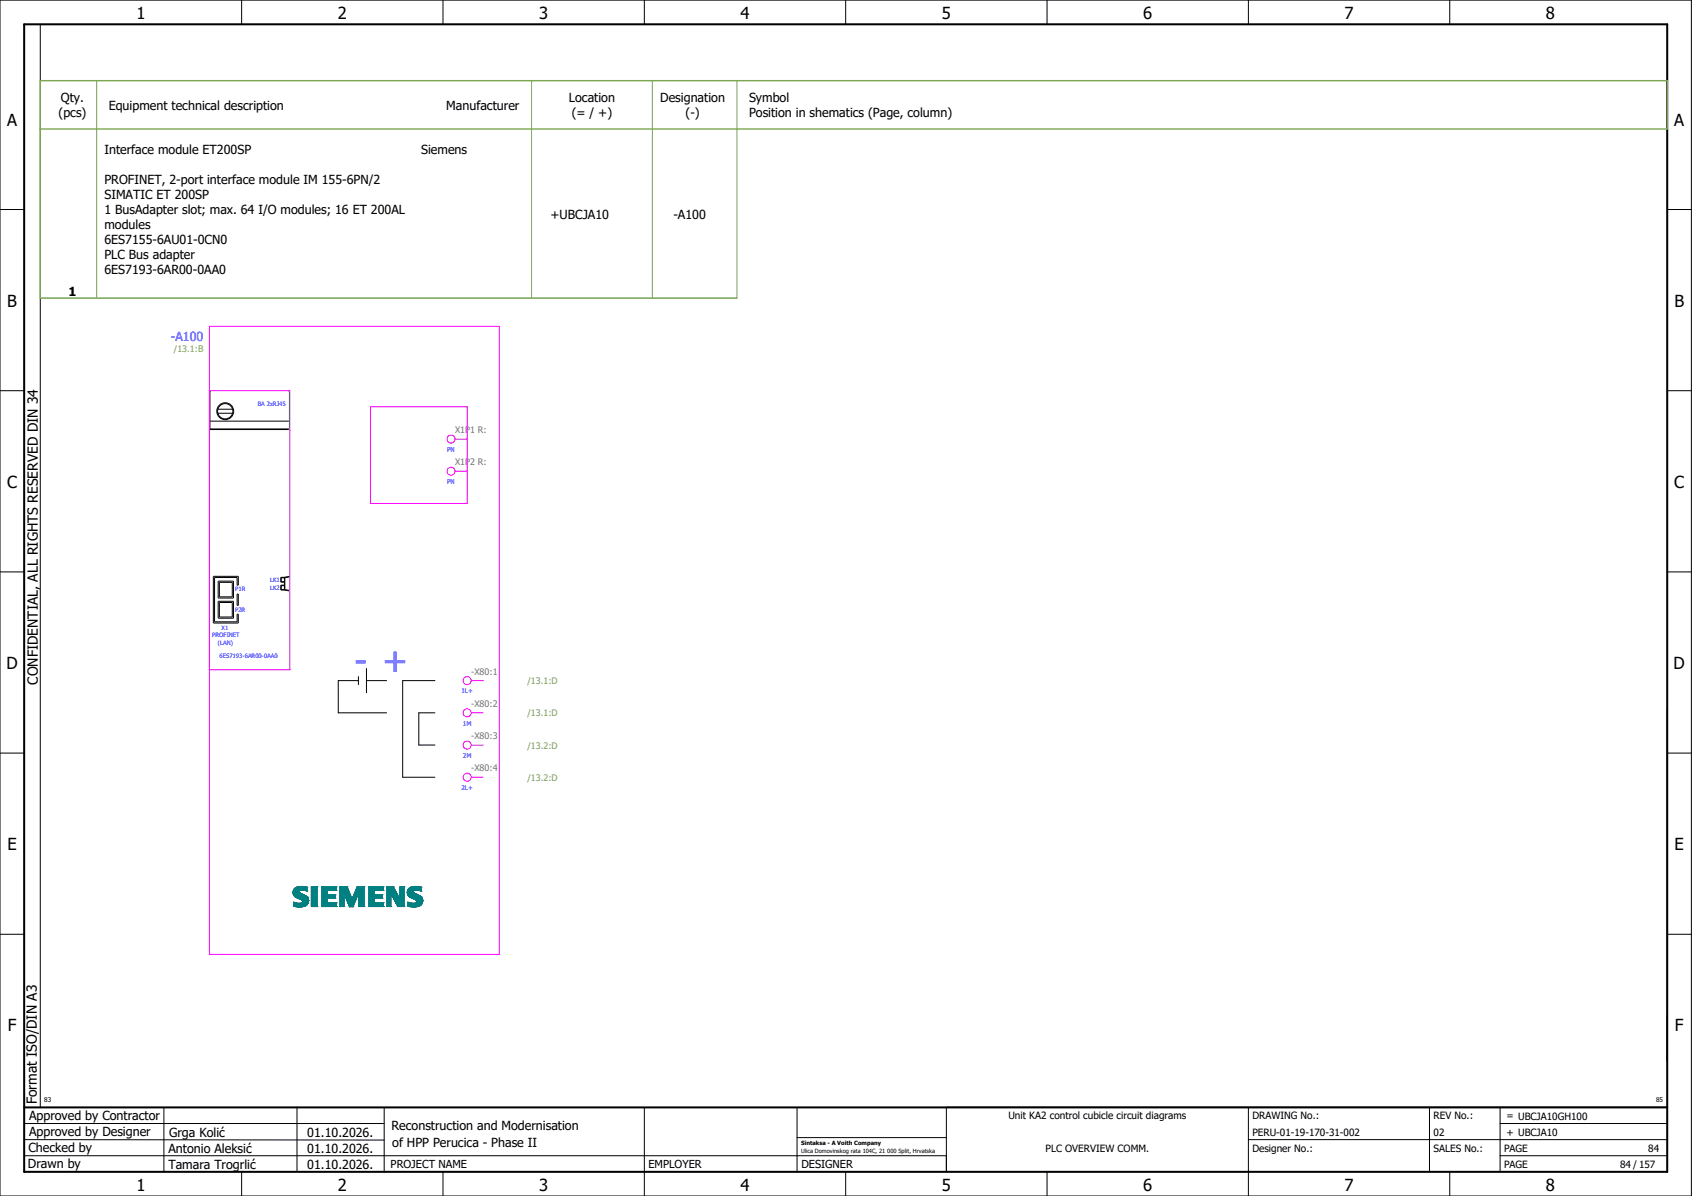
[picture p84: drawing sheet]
<svg xmlns="http://www.w3.org/2000/svg" width="420mm" height="297mm" viewBox="0 0 420 297" stroke-linecap="round" stroke-linejoin="round" font-family="sans-serif">
<defs><g id="words">
<g font-size="8.7" fill="#00f">
<text x="88" y="167.2">-</text>
<text x="95" y="167.2">+</text>
</g>
<g font-size="4.1">
<text x="33.9" y="4.7">1</text>
<text x="83.9" y="4.7">2</text>
<text x="133.9" y="4.7">3</text>
<text x="183.9" y="4.7">4</text>
<text x="233.9" y="4.7">5</text>
<text x="283.9" y="4.7">6</text>
<text x="333.9" y="4.7">7</text>
<text x="383.9" y="4.7">8</text>
<text x="1.8" y="31.2">A</text>
<text x="415.8" y="31.2">A</text>
<text x="1.8" y="76.2">B</text>
<text x="415.8" y="76.2">B</text>
<text x="1.8" y="121.2">C</text>
<text x="415.8" y="121.2">C</text>
<text x="1.6" y="166.2">D</text>
<text x="415.6" y="166.2">D</text>
<text x="1.8" y="211.2">E</text>
<text x="415.8" y="211.2">E</text>
<text x="1.9" y="256.2">F</text>
<text x="415.9" y="256.2">F</text>
<text x="33.9" y="295.7">1</text>
<text x="83.9" y="295.7">2</text>
<text x="133.9" y="295.7">3</text>
<text x="183.9" y="295.7">4</text>
<text x="233.9" y="295.7">5</text>
<text x="283.9" y="295.7">6</text>
<text x="333.9" y="295.7">7</text>
<text x="383.9" y="295.7">8</text>
</g>
<g font-size="3.4">
<text x="9.4" y="170" transform="rotate(-90 9.4 170)">CONFIDENTIAL, ALL RIGHTS RESERVED DIN 34</text>
<text x="9.2" y="274.3" transform="rotate(-90 9.2 274.3)">Format ISO/DIN A3</text>
</g>
<g font-size="3.1">
<text x="14.5" y="29.1">(pcs)</text>
<text x="15.1" y="25.4">Qty.</text>
<text x="27" y="27.3">Equipment technical description</text>
<text x="110.8" y="27.3">Manufacturer</text>
<text x="141.3" y="25.4">Location</text>
<text x="142" y="29.1">(= / +)</text>
<text x="164" y="25.4">Designation</text>
<text x="170.2" y="29.1">(-)</text>
<text x="186" y="25.4">Symbol</text>
<text x="186" y="29.1">Position in shematics (Page, column)</text>
<text x="25.9" y="38.1">Interface module ET200SP</text>
<text x="104.6" y="38.1">Siemens</text>
<text x="25.9" y="45.6">PROFINET, 2-port interface module IM 155-6PN/2</text>
<text x="25.9" y="49.4">SIMATIC ET 200SP</text>
<text x="25.9" y="53.1">1 BusAdapter slot; max. 64 I/O modules; 16 ET 200AL</text>
<text x="25.9" y="56.9">modules</text>
<text x="136.7" y="54.4">+UBCJA10</text>
<text x="167.2" y="54.4">-A100</text>
<text x="25.9" y="60.6">6ES7155-6AU01-0CN0</text>
<text x="25.9" y="64.4">PLC Bus adapter</text>
<text x="25.9" y="68.1">6ES7193-6AR00-0AA0</text>
<text x="17" y="73.4">1</text>
<text x="7.2" y="278.1">Approved by Contractor</text>
<text x="97.2" y="280.5">Reconstruction and Modernisation</text>
<text x="7.1" y="286.1">Checked by</text>
<text x="7.2" y="282.1">Approved by Designer</text>
<text x="41.8" y="286.2">Antonio Aleksić</text>
<text x="42" y="282.3">Grga Kolić</text>
<text x="76.3" y="282.3">01.10.2026.</text>
<text x="76.3" y="286.3">01.10.2026.</text>
<text x="97.4" y="284.8">of HPP Perucica - Phase II</text>
<text x="6.9" y="290">Drawn by</text>
<text x="41.8" y="290.3">Tamara Trogrlić</text>
<text x="76.3" y="290.3">01.10.2026.</text>
</g>
<text font-size="3.1" fill="#00f" x="42.4" y="84.6">-A100</text>
<g font-size="2.7">
<text x="97" y="290.1">PROJECT NAME</text>
<text x="161" y="290.1">EMPLOYER</text>
<text x="199" y="290.1">DESIGNER</text>
</g>
<g font-size="2.5">
<text x="250.4" y="278">Unit KA2 control cubicle circuit diagrams</text>
<text x="311" y="278">DRAWING No.:</text>
<text x="356" y="278">REV No.:</text>
<text x="374.1" y="278">= UBCJA10GH100</text>
<text x="259.6" y="286">PLC OVERVIEW COMM.</text>
<text x="311" y="286">Designer No.:</text>
<text x="311" y="282">PERU-01-19-170-31-002</text>
<text x="356" y="286">SALES No.:</text>
<text x="356" y="282">02</text>
<text x="373.5" y="286">PAGE</text>
<text x="374.1" y="282.1">+ UBCJA10</text>
<text x="409.3" y="286">84</text>
<text x="373.5" y="290">PAGE</text>
<text x="402.3" y="290">84 / 157</text>
</g>
<g font-size="2.2" fill="#7ca552">
<text x="43.2" y="87.5">/13.1:B</text>
<text x="131" y="169.9">/13.1:D</text>
<text x="131" y="177.9">/13.1:D</text>
<text x="131" y="185.9">/13.2:D</text>
<text x="131" y="193.9">/13.2:D</text>
</g>
<g font-size="2.2" fill="#767676">
<text x="113" y="107.6">X1P1 R:</text>
<text x="113" y="115.6">X1P2 R:</text>
<text x="117" y="167.6">-X80:1</text>
<text x="117" y="175.6">-X80:2</text>
<text x="117" y="183.6">-X80:3</text>
<text x="117" y="191.6">-X80:4</text>
</g>
<g font-size="1.6" fill="#00f">
<text x="111" y="112.2">PN</text>
<text x="111" y="120.2">PN</text>
<text x="114.6" y="172.2">1L+</text>
<text x="114.9" y="180.2">1M</text>
<text x="114.9" y="188.2">2M</text>
<text x="114.6" y="196.2">2L+</text>
</g>
<g font-size="1.6">
<text x="11" y="273.7">83</text>
<text x="411.2" y="273.7">85</text>
</g>
<g font-size="1.5" fill="#00f">
<text x="64" y="100.7">BA 2xRJ45</text>
<text x="58.4" y="146.9">P1R</text>
<text x="67.1" y="144.6">LK1</text>
<text x="67.1" y="146.4">LK2</text>
<text x="58.4" y="152">P2R</text>
<text x="52.7" y="158.3">PROFINET</text>
<text x="54.1" y="160.1">(LAN)</text>
<text x="55" y="156.5">X1</text>
<text x="54.5" y="163.5">6ES7193-6AR00-0AA0</text>
</g>
<g font-size="1.4">
<text x="198.9" y="284.4">Sintaksa - A Voith Company</text>
<text x="198.9" y="286.4">Ulica Domovinskog rata 104C, 21 000 Split, Hrvatska</text>
</g>
</g></defs>
<g fill="none" stroke="#000" stroke-width=".25">
<path d="M0 0h420v297h-420zM10 6v269M60 0v6M110 0v6M160 0v6M210 0v6M260 0v6M310 0v6M360 0v6M0 52h6M414 52h6M0 97h6"/>
<path d="M52.3 97.1h.1M52.3 97.1l-.2 .2v9l.2 .2h19.5l.1-9.2-.2-.2M414 97h6M52 106.8l.1-.1h19.6l.3 .3M52.1 104.6h.1M52.1 104.6h19.8M52.2 104.6h.1M52.3 104.6h.1M54.1 102.6h3.7M54.1 101.6h3.7M71.7 104.6h.1M71.9 104.6h.1"/>
<path d="M0 142h6M53 143.1h6.2v2.2h-.3v-1.9h-5.6v11h5.6v-1.9h.3v2.2h-6.2zM54.2 144.3h3.8v4.2h-3.8zM54.2 149.3h3.8v4.2h-3.8zM54.5 144.6h3.2v3.6h-3.2zM54.5 149.6h3.2v3.6h-3.2zM58.9 147.5h.3v2.8h-.3zM69.8 143.5h.8v.9l-.8 .1zM69.8 145.4l.8 .1v.9h-.8zM72 143.1l-2.3 .3v1.2h.9v.7h-.9v1.2l2.3 .3M72 143.3l-1.3 .2v2.9l1.3 .2M414 142h6"/>
<path d="M89 169h-5v8h12M89 168v2M91 169h5M91 166v6M108 177h-4v8h4M108 169h-8v24h8M414 176.3v87.4M0 187h6M414 187h6M0 232h6M414 232h6M6 279h89.4"/>
<path d="M40.7 275v16M73.7 274.9v16M95.4 275.1v16M160 275v22M197.9 275.1v16M310 275v22M355 275v16M372.5 279h41.5M372.5 275v16M414 275h-179v16M6 283l89.4 .1M6 287h229"/>
<path d="M60 291v6M110 291v6M197.9 282.5h37.1M210 291v6M260 291v6M310 283h104M360 291v6M372.5 287h41.5"/>
<circle cx="55.9" cy="102.1" r="1.9"/>
<circle cx="55.9" cy="102.1" r="2.1"/>
</g>
<path d="M6 6h408v285h-408zM6 275h408" fill="none" stroke="#000" stroke-width=".5"/>
<g fill="none" stroke="#008080" stroke-width=".25">
<path d="M72.8 221.7h.1M72.8 221.7l.1 .5 .3 .5M72.8 221.6v.1M72.8 221.5v.1M72.8 221.4v.1M72.8 221.4h.1M72.8 221.3v.1M72.9 221.2l-.1 .1M72.9 221.2h.1M72.9 221.1v.1M72.9 225.1h.1M72.9 224.1h.1"/>
<path d="M72.9 225.1l1.6 .2M72.9 224.1v1M72.9 224.1l1.5 .3M73 220.9l-.1 .2M73 220.9h.1M73 220.8v.1M73.1 220.8h-.1M73.2 222.7h.1M73.3 222.7h.1M73.3 220.6l-.2 .2M73.3 222.7l.1 .1M73.4 222.8h.1"/>
<path d="M73.4 220.5h.1M73.4 220.5h-.1M73.4 220.5l-.1 .1M73.5 222.8v.1M73.5 222.8h.1M73.5 220.4l-.1 .1M73.5 222.9h.1M73.6 222.9h.1M73.7 220.4h-.2M73.7 222.9v.1M73.7 223h.1M73.8 223h.1"/>
<path d="M73.8 223l.1 .1M73.9 223v.1M73.9 223.1h.1M73.9 223.1l.3 .1M74.1 221.5h.1M74.1 221.4h.1M74.1 221.5l.1 .1M74.2 221.6h.1M74.2 223.2h.1M74.2 221.3h-.1M74.2 221.3h.1M74.2 221.6v.1"/>
<path d="M74.2 223.2l.2 .1M74.2 221.2h.1M74.2 221.7h.1M74.3 221.7h.1M74.3 221.2h.1M74.3 221.1v.1M74.3 221.7v.1M74.3 221.8h.1M74.4 224.4h.1M74.4 221.8h.1M74.4 221.1h-.1M74.4 223.3h.1"/>
<path d="M74.4 223.3l.4 .1M74.4 221.1h.1M74.4 221.8l.3 .1M74.5 225.3h.1M74.5 221.1h-.1M74.5 221.1h.1M74.5 224.3l-.1 .1M74.5 221v.1M74.6 221h-.1M74.6 224.3h-.1M74.6 221h.1M74.7 224.3h-.1"/>
<path d="M74.7 224.3h.1M74.7 221.9l.3 .2M74.7 221.9l.1 .1M74.7 221h-.1M74.8 221h-.1M74.8 223.4h.1M74.8 224.3h-.1M74.8 220.2h.1M74.8 220.2l1.4 .1M74.8 220.2l-1.1 .2M74.8 223.4l.1 .1M74.8 224.3h.1"/>
<path d="M74.9 224.3h-.1M74.9 224.3h.1M74.9 221h.1M74.9 221h-.1M74.9 221l1.3 .3M74.9 223.5h.1M75 222.1l.3 .1M75 222.1h.1M75 223.5h.1M75 224.3h-.1M75 223.5l.1 .1M75 224.2v.1"/>
<path d="M75 224.2h.1M75.1 222.1h.1M75.1 224.2h-.1M75.1 224.2h.1M75.1 223.6h.1M75.1 223.6l.1 .1M75.2 224.1l-.1 .1M75.2 224.1h.1M75.2 223.7h.1M75.2 223.7v.1M75.2 223.8h.1M75.2 224v.1"/>
<path d="M75.2 223.8v.1M75.2 224h.1M75.2 223.9h.1M75.3 222.2h.1M75.3 222.2l.2 .1M75.5 222.3h.1M75.6 222.3l.1 .1M75.7 222.4h.1M75.8 222.4v.1M75.8 222.5h.1M75.9 222.5h.1M75.9 224.9h.1"/>
<path d="M75.9 224.9l-1.4 .4M76 222.5v.1M76 222.6h.1M76.1 222.6h.1M76.1 222.6l.1 .1M76.1 224.8l-.2 .1M76.2 222.7h.1M76.2 224.7l-.1 .1M76.2 224.7h.1M76.2 220.3h.1M76.2 221.3h.1M76.2 220.3v1"/>
<path d="M76.2 222.7l.1 .1M76.3 222.8h.1M76.3 224.6l-.1 .1M76.3 224.6h.1M76.3 222.8l.1 .2M76.4 224.5l-.1 .1M76.4 224.4v.1M76.4 223h.1M76.4 224.4h.1M76.5 223l.1 .7M76.5 224.4h-.1M76.5 224.3v.1"/>
<path d="M76.5 224.2v.1M76.5 224.2h.1M76.6 224.1l-.1 .1M76.6 224v.1M76.6 223.8v.2M76.6 223.8h.1M76.6 223.7h.1M76.6 223.7v.1M77.3 225.2h.1M77.3 220.2h.1M77.3 220.2h1.4M77.3 220.2v5"/>
<path d="M77.3 225.2h1.4M78.7 225.2h.1M78.7 220.2h.1M78.7 220.2v5M79.9 225.2h.1M79.9 220.2h.1M79.9 220.2h3.6M79.9 220.2v5M79.9 225.2h3.7M81.3 224.2h.1M81.3 223.1h.1M81.3 222.2h.1"/>
<path d="M81.3 221.1h.1M81.3 223.1h1.9M81.3 222.2h1.9M81.3 221.1h2.2M81.3 221.1v1.1M81.3 223.1v1.1M81.3 224.2h2.3M83.2 223.1h.1M83.2 222.2h.1M83.2 222.2v.9M83.5 221.1h.1M83.5 220.2h.1"/>
<path d="M83.5 220.2v.9M83.6 225.2h.1M83.6 224.2h.1M83.6 224.2v1M84.4 225.2h.1M84.4 220.2h.1M84.4 220.2h1.8M84.4 220.2v5M84.4 225.2h1M85.4 225.2h.1M85.4 221.8h.1M85.4 221.8v3.4"/>
<path d="M85.4 221.8l1.4 3.4M86.2 220.2h.1M86.2 220.2l1.2 3.1M86.8 225.2h.1M86.8 225.2h.8M87.4 223.3h.1M87.6 225.2h.1M88.7 220.2h.1M88.7 220.2h1.7M88.7 220.2l-1.3 3.1M89.1 221.8h.1M89.1 225.2h.1"/>
<path d="M89.1 221.8l-1.5 3.4M89.1 221.8v3.4M89.1 225.2h1.3M90.4 225.2h.1M90.4 220.2h.1M90.4 220.2v5M91.6 225.2h.1M91.6 220.2h.1M91.6 220.2h3.6M91.6 220.2v5M91.6 225.2h3.6M93 224.2h.1"/>
<path d="M93 223.1h.1M93 222.2h.1M93 221.1h.1M93 221.1v1.1M93 223.1v1.1M93 223.1h1.9M93 222.2h1.9M93 221.1h2.2M93 224.2h2.2M94.9 223.1h.1M94.9 222.2h.1M94.9 222.2v.9"/>
<path d="M95.2 221.1h.1M95.2 220.2h.1M95.2 220.2v.9M95.2 225.2h.1M95.2 224.2h.1M95.2 224.2v1M96.1 225.2h.1M96.1 220.2h.1M96.1 220.2h1.6M96.1 220.2v5M96.1 225.2h1M97.1 225.2h.1"/>
<path d="M97.1 221.9h.1M97.1 221.9v3.3M97.1 221.9l1.7 3.3M97.7 220.2h.1M97.7 220.2l1.7 3.2M98.8 225.2h.1M98.8 225.2h1.5M99.4 220.2h.1M99.4 223.4h.1M99.4 220.2h.9M99.4 220.2v3.2M100.3 225.2h.1"/>
<path d="M100.3 220.2h.1M100.3 220.2v5M101.1 221.7h.1M101.1 221.7l.3 .7M101.2 221.6l-.1 .1M101.2 221.5v.1M101.2 221.4v.1M101.2 221.4h.1M101.2 221.3v.1M101.2 221.2v.1M101.2 221.2h.1M101.2 221.1v.1"/>
<path d="M101.2 224.1h.1M101.2 225.1h.1M101.2 224.1l1.5 .3M101.2 224.1v1M101.2 225.1l1.6 .2M101.3 221.1h-.1M101.3 221v.1M101.3 221h.1M101.3 220.9v.1M101.4 220.9h-.1M101.4 222.4v.1M101.4 220.9h.1"/>
<path d="M101.4 222.5l.2 .2M101.6 222.7h.1M101.7 222.7h.1M101.7 220.6l-.3 .3M101.7 222.7v.1M101.7 220.5v.1M101.7 222.8h.1M101.7 220.5h.1M101.8 222.8h.1M101.9 222.8v.1M101.9 222.9h.1M102 222.9h.1"/>
<path d="M102 222.9l.1 .1M102.1 223h.1M102.1 223l.2 .1M102.2 223h.1M102.3 223.1h.1M102.4 223.1l.2 .1M102.4 223.1l.1 .1M102.5 223.1l.1 .1M102.5 221.5h.1M102.5 221.4h.1M102.5 221.3h.1M102.5 221.6h.1"/>
<path d="M102.6 221.6v.1M102.6 221.2h.1M102.6 221.7h.1M102.6 223.2l.4 .1M102.6 223.2l.2 .1M102.7 221.7h.1M102.7 221.1l-.1 .1M102.7 221.1h.1M102.7 221.8h.1M102.7 224.4h.1M102.7 223.2l.1 .1M102.8 221.1h-.1"/>
<path d="M102.8 221.8h.1M102.8 221.1h.1M102.8 223.3h.1M102.8 225.3h.1M102.8 221.8l.3 .1M102.8 224.4h-.1M102.9 221.1h-.1M102.9 224.3l-.1 .1M102.9 221v.1M103 221h-.1M103 223.4h.1M103 223.3l.1 .1"/>
<path d="M103 221h.1M103 224.3h-.1M103.1 224.3h-.1M103.1 221.9l.5 .3M103.1 221.9v.1M103.1 221h-.1M103.1 223.4h.1M103.1 223.4l.1 .1M103.1 224.3h.1M103.2 220.2h.1M103.2 220.2l1.4 .1M103.2 220.2l-1.5 .3"/>
<path d="M103.2 224.3h-.1M103.2 221h-.1M103.2 224.3h.1M103.2 223.5h.1M103.3 224.3h-.1M103.3 221h.1M103.3 221l1.3 .3M103.3 223.5h.1M103.3 224.3h.1M103.4 223.5v.1M103.4 224.2l-.1 .1M103.4 224.2h.1"/>
<path d="M103.4 222.1h.1M103.4 223.6h.1M103.5 223.6h.1M103.5 223.6v.1M103.5 224.2h-.1M103.5 224.2h.1M103.5 224.1v.1M103.5 224.1h.1M103.5 223.7h.1M103.6 223.7v.2M103.6 224v.1M103.6 224h.1"/>
<path d="M103.6 223.9h.1M103.6 222.2h.1M103.7 222.2l.1 .1M103.8 222.3h.1M103.9 222.3h.1M104 222.3v.1M104 222.4h.1M104.1 222.4h.1M104.1 222.4l.1 .1M104.2 222.5h.1M104.3 222.5l.1 .1M104.3 224.9h.1"/>
<path d="M104.3 224.9l-1.5 .4M104.4 222.6h.1M104.4 222.6l.1 .1M104.5 222.7h.1M104.6 221.3h.1M104.6 220.3h.1M104.6 220.3v1M104.6 222.7v.1M104.6 222.8h.1M104.6 222.8l.2 .2M104.8 224.4l-.5 .5M104.8 223h.1"/>
<path d="M104.8 224.4h.1M104.8 223l.2 .7M104.9 224.1l-.1 .3M104.9 224v.1M105 223.8l-.1 .2M105 223.8h.1M105 223.7h.1M105 223.7v.1"/>
</g>
<g fill="none" stroke="#f0f" stroke-width=".25">
<path d="M52 81h72v156h-72zM52 97h20v69.3h-20M92 101h24v24h-24zM113 109h3M113 117h3M117 169h3M117 177h3M117 193h3M117 185h3"/>
<circle cx="112" cy="109" r="1"/>
<circle cx="112" cy="117" r="1"/>
<circle cx="116" cy="169" r="1"/>
<circle cx="116" cy="177" r="1"/>
<circle cx="116" cy="185" r="1"/>
<circle cx="116" cy="193" r="1"/>
</g>
<g fill="#008080" stroke="#008080" stroke-width=".25">
<path d="M101.5 220.7l1.2-.5 1.9 .1v1l-1.5-.3-.4 .1-.2 .3 .2 .3 1.6 .8 .5 .5 .1 1.1-.5 .7-1.3 .4-1.9-.1v-1l1.7 .2 .5-.1 .2-.3-.2-.3-1.6-.8-.5-.5-.1-.9z"/>
<path d="M91.6 220.2h3.6v.9h-2.2v1.1h1.9v.9h-1.9v1.1h2.2v1h-3.6z"/>
<path d="M79.9 220.2h3.6v.9h-2.2v1.1h1.9v.9h-1.9v1.1h2.3v1h-3.7z"/>
<path d="M84.4 220.2h1.8l1.2 3.1 1.3-3.1h1.7v5h-1.3v-3.4l-1.5 3.4h-.8l-1.4-3.4v3.4h-1z"/>
<path d="M96.1 220.2h1.6l1.7 3.2v-3.2h.9v5h-1.5l-1.7-3.3v3.3h-1z"/>
<path d="M77.3 220.2h1.4v5h-1.4z"/>
<path d="M73.2 220.7l1.2-.5 1.8 .1v1l-1.4-.3-.5 .1-.2 .3 .2 .3 1.6 .8 .6 .5 .1 1.1-.6 .7-1.2 .4-1.9-.1v-1l1.7 .2 .5-.1 .1-.3-.2-.3-1.5-.8-.5-.5-.2-.8z"/>
</g>
<path d="M24 20v54M132 20v54M162 20v54M183 20v54" fill="none" stroke="#7ca552" stroke-width=".25"/>
<path d="M10 32h404v-12h-404v54h173" fill="none" stroke="#7ca552" stroke-width=".35"/>
<use href="#words"/>
</svg>
